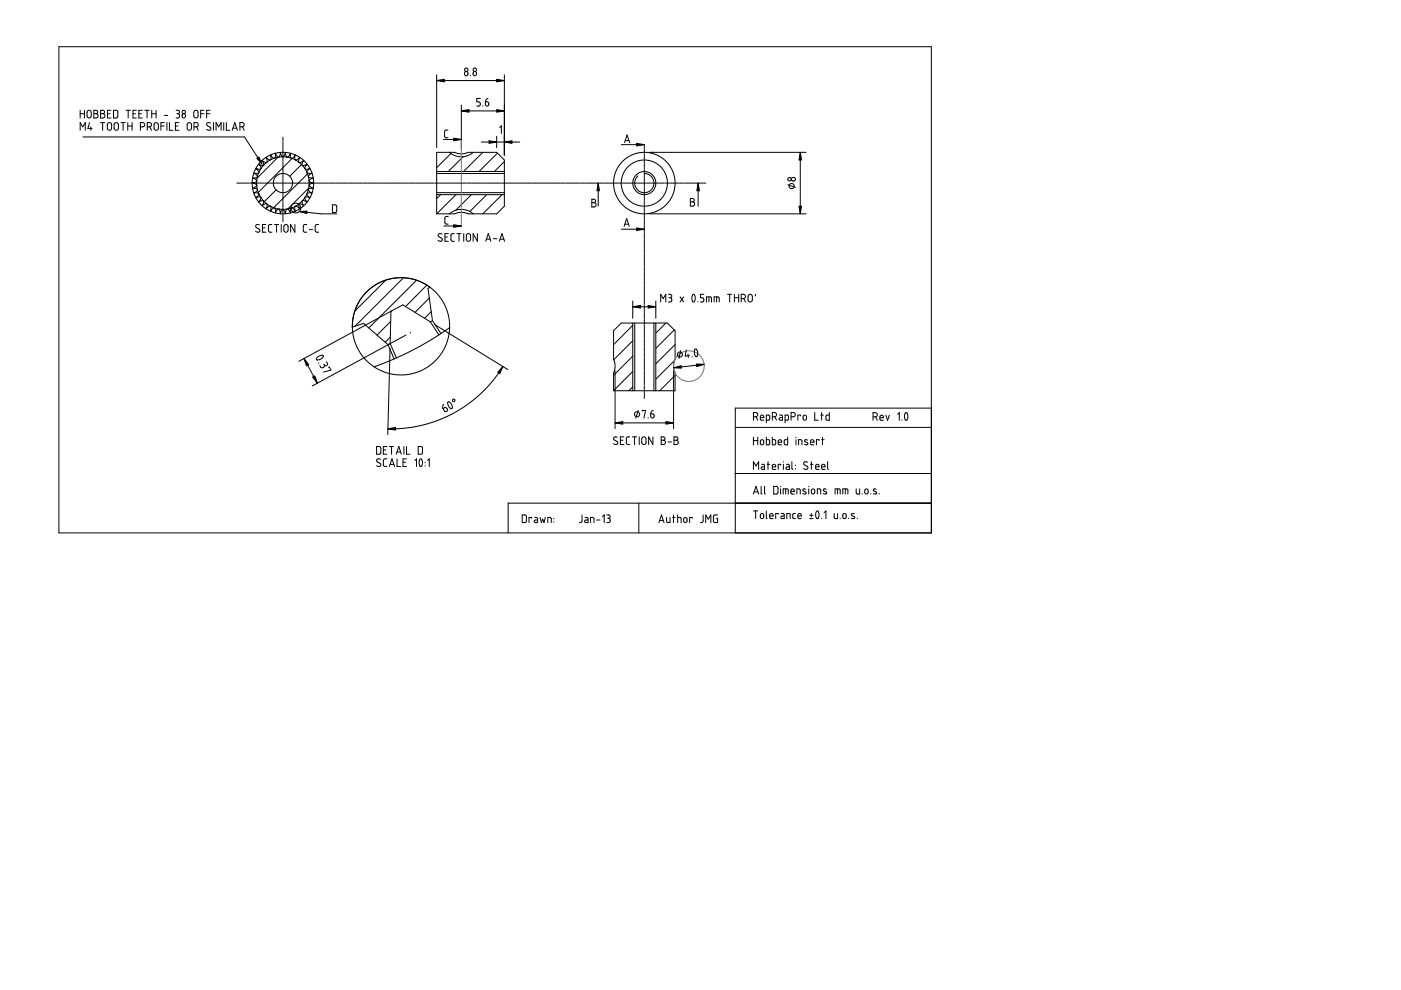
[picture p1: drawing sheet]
<svg xmlns="http://www.w3.org/2000/svg" width="297mm" height="210mm" viewBox="0 0 297 210" stroke-linecap="round" stroke-linejoin="round" font-family="sans-serif">
<g fill="none" stroke="#000" stroke-width=".21">
<path d="M12.5 9.9h185v103.1h-185zM92.6 17.1h14.3M92.6 15.9v15.4M99.8 16v.1M100.4 15.3a.37 .37 0 0 1 .4-.1 .37 .37 0 0 1 .2 .3v.4a.35 .35 0 0 1-.4 .2 .35 .35 0 0 1-.3-.4zM106.9 15.9v17M17 23.4v1.6M17 27.6v-1.6l.5 .9 .6-.9v1.6M17 24.1h.9M17.6 29h34.2l3.7 5.8M17.9 23.4v1.6M18.6 23.5l.5-.1 .2 .3v.9l-.2 .4h-.3l-.3-.3z"/>
<path d="M19 26l-.4 1.3h.9M19.3 26.9v.7M19.9 23.4h.6l.2 .2-.1 .4-.3 .1 .4 .1 .1 .3-.1 .3-.2 .2h-.6zM19.9 24.1h.4M21.3 26h.9M21.3 23.4h.5a.36 .36 0 0 1 .4 .3 .36 .36 0 0 1-.4 .4l.4 .2v.5l-.3 .2h-.6zM21.3 24.1h.5M21.8 26v1.6M22.8 24.1h.5M22.8 26.2l.5-.2 .3 .2 .1 1-.3 .4-.5-.1-.1-.2zM23.5 23.4h-.7v1.6h.7M24.1 23.4h.6l.3 .2v1.1l-.3 .3h-.6z"/>
<path d="M24.3 26.1l.4-.1 .4 .3v.9l-.3 .4h-.3l-.3-.3v-.9zM25.7 26h.9M26.1 26v1.6M26.7 23.4h.9M27.1 26v1.6M27.1 26.7h.9M27.2 23.4v1.6M28 26v1.6M28.2 24.1h.5M28.9 23.4h-.7v1.6h.7M29.4 24.1h.6M29.8 26.9l.8-.2 .1-.4-.2-.2-.7-.1v1.6"/>
<path d="M30.2 23.4h-.8v1.6h.8M30.7 23.4h.9M31.2 23.4v1.6M31.2 26.9l.7-.1 .2-.3v-.3l-.4-.2h-.5v1.6M31.7 26.9l.4 .7M32.2 24.1h.9M32.2 23.4v1.6M32.8 26.2l.4-.2 .4 .3v.9l-.3 .4h-.3l-.3-.3zM33.1 23.4v1.6M34.1 26.7h.7M34.8 24.5h.8M34.8 26h-.7v1.6"/>
<path d="M35.4 26v1.6M35.9 26v1.6h.8M37.2 26.7h.5M37.3 23.4l.7 .1a.35 .35 0 0 1 0 .4 .35 .35 0 0 1-.3 .2M37.5 24.1h.2M37.7 24.1l.3 .2 .1 .4-.3 .3h-.5M37.9 26h-.7v1.6h.7M38.7 24.2h.5v.7a.35 .35 0 0 1-.4 .1 .35 .35 0 0 1-.2-.3zM39.8 26.2l.4-.2 .4 .3v.9l-.3 .4h-.3l-.3-.3zM41.1 26.9l.9-.2v-.4l-.1-.2-.8-.1v1.6M41.2 23.5l.5-.1 .3 .3v.9l-.3 .4h-.3l-.3-.3v-.9zM41.7 26.9l.3 .7"/>
<path d="M42.5 24.1h.8M43.3 23.4h-.8v1.6M43.8 24.1h.7M44.5 23.4h-.7v1.6M44.6 26.1l-.5-.1-.2 .2-.1 .3 .8 .5 .1 .4-.3 .2-.6-.2M45.3 26v1.6M45.8 27.6v-1.6l.6 .9 .5-.9v1.6M47.4 26v1.6M48 26v1.6h.7M49.2 27.6l.6-1.6 .5 1.6M49.4 27.2h.8M50.2 38.8h.6"/>
<path d="M50.9 26.9l.8-.2 .1-.4-.2-.2-.7-.1v1.6M50.9 38.8h.2M51.2 38.8h.6M51.4 26.9l.4 .7M52 38.8h.1M52.2 38.8h.6M53 38.8h.1M53.2 38.8h.6M53.5 38.8h.3M53.6 37.8h.3M53.6 37.7l.3 .1M53.8 38.8l.6 .3v.3l-.5 .4"/>
<path d="M53.8 36.7l.3 .1M53.9 37.8l.5 .4v.3l-.6 .3M53.9 39.8v.1M53.9 39.8l-.3 .1M53.9 37.8h.1M53.9 39.9l.6 .1 .1 .3-.5 .5M53.9 39.9h-.3M54 38.8h.1M54.1 36.8l.5 .5-.1 .3-.6 .2M54.1 36.8h.1M54.2 38.8h.6M54.2 35.7l.3 .2"/>
<path d="M54.3 35.7l.2 .2M54.5 35.9l.4 .5-.1 .3-.7 .1M54.5 35.9h.1M54.8 34.8l.3 .2M54.9 38.8h.2M55.1 35l.3 .6-.2 .3h-.7M55.1 35h.1M55.2 38.8h.6M55.5 34l.3 .3M55.6 34l.2 .2M55.8 34.3l.2 .6-.2 .2-.7-.1M55.8 34.2v.1"/>
<path d="M56 38.8h.1M56.2 38.8h.6M56.4 33.4l.2 .3M56.4 33.3l.2 .3M56.6 33.7l.1 .6-.2 .2-.7-.3M56.6 33.6v.1M57 38.8h.1M57.2 38.8h.6M57.3 32.9l.2 .3M57.4 32.8l.1 .3M57.5 33.2l-.1 .6-.2 .2-.6-.4M57.5 33.1v.1"/>
<path d="M58 38.8h.1M58.2 38.8h.6M58.4 32.5v.3M58.4 32.5l.1 .3M58.4 32.8l-.1 .7-.3 .1-.5-.5M58.5 32.8h-.1M58.5 32.8l.4 .5M58.9 38.8h.2M58.9 33.3l-4.4 4.5M59.2 38.8h.6M59.4 32.3v.4M59.4 32.7l-.2 .6h-.3"/>
<path d="M59.5 32.3v.3M59.5 32.6l-.1 .1M59.5 32.6l.3 .6h.3l.4-.6M60 38.8h.1M60 29.1v.1M60 29.3v.7M60 30.1v.1M60 30.3v.7M60 31.1v.1M60 31.3v.7M60 32.1v.1M60 32.3v.7"/>
<path d="M60 33.1v.1M60 33.3v.7M60 34.1v.1M60 34.3v.7M60 35.1v.1M60 35.3v.7M60 36.1v.1M60 36.3v.7M60 37.1v.1M60 37.3v.7M60 38.1v.1M60 38.3v.7"/>
<path d="M60 39.1v.1M60 39.3v.7M60.2 38.8h.6M60.5 32.6v.1M60.5 32.3v.3M60.5 32.7l.2 .6h.3l.5-.5M60.5 32.3v.4M61 38.8h.1M61.2 38.8h.6M61.5 32.8h.1M61.5 32.8l.2 .7 .2 .1M61.6 32.5l-.1 .3"/>
<path d="M61.9 33.6l-7.1 7.2M62 38.8h.1M62.2 38.8h.6M62.4 33.1l-.5 .5M62.4 33.1l.1 .1M62.5 33.2v.6l.3 .2 .6-.4M62.6 32.8l-.2 .3M62.6 32.9l-.1 .3M62.9 38.8h.2M63.2 38.8h.6M63.4 33.6v.1M63.4 33.7l-.1 .6 .2 .2 .7-.3"/>
<path d="M63.5 33.3l-.1 .3M63.6 33.4l-.2 .3M63.9 34.9l-2.5 2.5M64 38.8h.1M64.2 34.2v.1M64.2 34.3l-.2 .6 .2 .2 .7-.1M64.2 38.8h.6M64.4 34l-.2 .2M64.4 34l-.2 .3M64.9 35h.1M64.9 35l-.3 .6 .1 .3h.7M65 38.8h.1"/>
<path d="M65.1 34.8l-.2 .2M65.2 34.8l-.3 .2M65.2 38.8h.6M65.2 36.9l-7.2 7.1M65.4 35.9h.1M65.4 35.9l-.4 .5 .2 .3 .6 .1M65.5 39.9l-4.5 4.4M65.7 35.7l-.3 .2M65.8 36.8h.1M65.8 36.8l-.4 .5v.3l.7 .2M66 38.8h.1M66.1 37.8h.1"/>
<path d="M66.1 39.8v.1M66.1 37.8l-.6 .4 .1 .3 .6 .3M66.1 39.9l-.7 .1v.3l.4 .5M66.1 39.8l.3 .1M66.1 39.9h.3M66.1 36.7l-.3 .1M66.2 38.8h.1M66.2 38.8l-.6 .3-.1 .3 .6 .4M66.2 36.7l-.4 .1M66.2 38.8h.6M66.2 38.8h.3M66.4 37.7l-.3 .1"/>
<path d="M66.4 37.8h-.3M67 38.8h.1M67.2 38.8h.6M68 38.8h.1M68.2 38.8h.6M69 38.8h.1M69.2 38.8h.6M70 38.8h.1M70.2 38.8h.6M71 38.8h.1M71.2 38.8h.6M71.9 38.8h.2"/>
<path d="M72.2 38.8h.6M73 38.8h.1M73.2 38.8h.6M74 38.8h.1M74.2 38.8h.6M75 38.8h.1M75.2 38.8h.6M75.9 38.8h.2M76.2 38.8h.6M77 38.8h.1M77.2 38.8h.6M78 38.8h.1"/>
<path d="M78.2 38.8h.6M79 38.8h.1M79.2 38.8h.6M79.9 38.8h.2M80.2 38.8h.6M81 38.8h.1M81.2 38.8h.6M82 38.8h.1M82.2 38.8h.6M83 38.8h.1M83.2 38.8h.6M83.9 38.8h.2"/>
<path d="M84.2 38.8h.6M85 38.8h.1M85.2 38.8h.6M86 38.8h.1M86.2 38.8h.6M87 38.8h.1M87.2 38.8h.6M87.9 38.8h.2M88.2 38.8h.6M88.9 38.8h.2M89.2 38.8h.6M90 38.8h.1"/>
<path d="M90.2 38.8h.6M91 38.8h.1M91.2 38.8h.6M91.9 38.8h.2M92.2 38.8h.6M92.6 32.3h3.8l1.1 .3h.9l.8-.3h6.1l1.6 1.6v9.8l-1.6 1.6h-6.1l-1.1-.3-.9 .1-.8 .2h-3.8zM92.6 36.8h14.3M92.6 36.4h14.3M92.9 38.8h.2M93.2 38.8h.6M94 38.8h.1M94 29.6h3.8"/>
<path d="M94.2 38.8h.6M95 38.8h.1M95 27.6h-.5l-.2 .3v1.1l.2 .2h.5M95.2 38.8h.6M95.3 32.3l1 .6 1.1 .3 1.5-.1 1.4-.8M95.6 32.6l-3 3M95.9 38.8h.2M96.2 38.8h.6M96.9 38.8h.2M97.2 38.8h.6M97.8 23.5h9.1M97.8 22.3v9.3"/>
<path d="M98 38.8h.1M98.2 33.2l-3.2 3.2M98.2 38.8h.6M99 38.8h.1M99.2 38.8h.6M99.9 38.8h.2M100.2 38.8h.6M100.9 38.8h.2M101.2 38.8h.6M101.8 20.9h-.7v.7h.5l.2 .3-.1 .5-.6 .1M102 38.8h.1M102 30.1h8.2"/>
<path d="M102.2 38.8h.6M102.4 32.3l-4.1 4.1M102.4 22.4v.1M102.9 21.6l.6 .1 .1 .5a.36 .36 0 0 1-.3 .3 .36 .36 0 0 1-.4-.4zM103 38.8h.1M103.2 38.8h.6M103.5 20.9l-.4 .2-.2 .5M103.9 38.8h.2M104.2 38.8h.6M104.9 38.8h.2M105.2 38.8h.6M105.3 28.9v2.4"/>
<path d="M105.5 32.5l-3.9 3.9M105.9 27l.4-.3v1.6M105.9 38.8h.2M106.2 38.8h.6M106.9 34.2l-2.1 2.2M107 38.8h.1M107.2 38.8h.6M107.9 38.8h.2M108.2 38.8h.6M108.9 38.8h.2M109.2 38.8h.6M109.9 38.8h.2"/>
<path d="M110.2 38.8h.6M111 38.8h.1M111.2 38.8h.6M112 38.8h.1M112.2 38.8h.6M112.9 38.8h.2M113.2 38.8h.6M113.9 38.8h.2M114.2 38.8h.6M115 38.8h.1M115.2 38.8h.6M116 38.8h.1"/>
<path d="M116.2 38.8h.6M116.9 38.8h.2M117.2 38.8h.6M117.9 38.8h.2M118.2 38.8h.6M119 38.8h.1M119.2 38.8h.6M120 38.8h.1M120.2 38.8h.6M120.9 38.8h.2M121.2 38.8h.6M121.9 38.8h.2"/>
<path d="M122.2 38.8h.6M123 38.8h.1M123.2 38.8h.6M124 38.8h.1M124.2 38.8h.6M124.9 38.8h.2M125.2 38.8h.6M125.9 38.8h.2M126.2 38.8h.6v4.9M126.9 38.8h.2M127.2 38.8h.6M128 38.8h.1"/>
<path d="M128.2 38.8h.6M128.9 38.8h.2M129.2 38.8h.6M129.9 38.8h.2M130.2 38.8h.6M130.9 38.8h.2M131.2 38.8h.6M131.7 30.7h4.9M132 38.8h.1M132.2 38.8h.6M132.4 30.2l.5-1.6 .6 1.6M132.6 29.8h.7"/>
<path d="M132.9 38.8h.2M133.2 38.8h.6M133.9 38.8h.2M134.2 38.8h.6M134.9 38.8h.2M135.2 38.8h.6M136 38.8h.1M136.2 38.8h.6M136.6 36.8l1.2 .3 .5 .6 .3 .7v.8l-.2 .5-.5 .7-.4 .3-.7 .2-.7-.1-1.1-.7-.3-.6-.1-.9 .2-.8 .4-.5M136.6 30.7h.1M136.6 30.8v.7M136.6 31.6v.1"/>
<path d="M136.6 31.8v.7M136.6 32.6v.1M136.6 32.8v.7M136.6 33.6v.1M136.6 33.8v.7M136.6 34.6v.1M136.6 34.8v.7M136.6 35.6v.1M136.6 35.8v.7M136.6 36.6v.1M136.6 36.8v.7M136.6 37.6v.1"/>
<path d="M136.6 37.8v.7M136.6 38.6v.1M136.6 38.8v.7M136.6 39.6v.1M136.6 39.8v.7M136.9 38.8h.2M137.2 38.8h.6M137.6 32.3h33.3M137.9 38.8h.2M138.2 38.8h.6M138.2 32.3h.1M138.9 38.8h.2"/>
<path d="M139.2 38.8h.6M140 38.8h.1M140.2 38.8h.6M140.9 38.8h.2M141.2 38.8h.6M141.9 38.8h.2M142.2 38.8h.6M142.9 38.8h.2M143.2 38.8h.6M143.9 38.8h.2M144.2 38.8h.6M144.9 38.8h.2"/>
<path d="M145.2 38.8h.6M145.9 38.8h.2M146.2 38.8h.6M146.9 38.8h.2M147.2 38.8h.6M147.9 38.8l.1 4.9M148.2 38.8h.6M148.9 38.8h.2M149.2 38.8h.4M167 39.2l1.7 .5M169.7 32.3v13M54.1 40.8v.1"/>
<path d="M54.1 40.8l-.3 .1M54.1 40.9h.7l.1 .3-.4 .5M54.1 40.9l-.3 .1M54.5 41.7v.1M54.5 41.7l-.2 .3 .2-.2M54.5 41.8l.7-.1 .2 .3-.3 .6M55 47.7l-.5-.1-.3 .3 .1 .3 .8 .5-.1 .4-.4 .1-.4-.2M55.1 42.6v.1M55.1 42.6l-.3 .2M55.1 42.7l.7-.2 .2 .2-.2 .6M55.1 42.7l-.3 .1M55.6 48.3h.6"/>
<path d="M55.8 43.3v.1M55.8 43.3l-.3 .3M55.8 43.4l.7-.3 .2 .2-.1 .7M55.8 43.4l-.2 .2M56.4 47.6h-.8v1.6h.8M56.6 44h.1M56.6 44l-.2 .3M56.6 44l.6-.3 .2 .1 .1 .7M57.5 44.5l-.1 .3M57.6 47.6h-.5l-.2 .3v1.1l.3 .2h.4M58 44l.3 .1 .1 .7M58 44l-.5 .5"/>
<path d="M58.2 47.6h.9M58.4 44.8h.1M58.4 44.8v.3M58.5 44.8l.4-.5h.3l.2 .7M58.5 44.8l-.1 .3M58.5 40.3l-2.5 2.5M58.6 47.6v1.6M59.4 45h.1M59.4 45v.3M59.5 45l.3-.6h.3l.4 .6M59.5 45v.3M59.6 47.6v1.6"/>
<path d="M60 40.1v.1M60 40.3v.7M60 41.1v.1M60 41.3v.7M60 42.1v.1M60 42.3v.7M60 43.1v.1M60 43.3v.7M60 44.1v.1M60 44.3v.7M60 45.1v.1M60 45.3v.7"/>
<path d="M60 46.1v.1M60 46.3v.7M60.3 47.8l.4-.2 .4 .3v.9l-.3 .4h-.3l-.3-.3zM60.5 45v.3M60.5 45h.1M61.5 44.8l-.5-.5h-.3l-.2 .7M61.5 44.8l.1 .3M61.5 44.8h.1M62.4 44.5l-.5-.5-.2 .1-.2 .7M62.4 44.5l.2 .3M62.5 44.5h-.1M62.5 44.5l.1 .3"/>
<path d="M62.5 47.6v1.6l-.9-1.6v1.6M63.4 44l-.6-.3-.3 .1v.7M63.4 44l.1 .3M63.4 44h.1M63.4 44l.2 .3M63.5 44.9l4.6 .4h3.3M64.2 43.4l-.7-.3-.2 .2 .1 .7M64.2 43.4l.2 .2M64.2 43.3v.1M64.2 43.3l.2 .3M64.9 42.7l-.7-.2-.2 .2 .2 .6M64.9 42.7l.2 .1"/>
<path d="M64.9 42.6v.1M64.9 42.6l.3 .2M65 47.6h-.5l-.2 .3v1.1l.3 .2h.4M65.4 41.8l-.7-.1-.1 .3 .3 .6M65.4 41.7v.1M65.4 41.7l.3 .2-.3-.1M65.6 48.7h.7M65.8 40.9h-.6l-.2 .3 .4 .5M65.8 40.9l.3 .1M65.8 40.8v.1M65.8 40.8l.4 .1M67.6 47.6h-.5l-.3 .4 .1 1 .2 .2h.5"/>
<path d="M70.5 43.4h.6l.3 .3v1.1l-.2 .2-.7 .1zM81.8 59.4l-6.6 6.6M85.6 58.9l-10.3 10.3M88.3 59.4l-10.1 10.1M92.6 40.9h14.3M92.6 41.3h14.3M93.4 41.3l-.8 .8M93.7 49.6h-.7a.34 .34 0 0 0 .1 .6l.6 .4 .1 .3-.3 .3-.6-.2M94.1 47.9h3.7M94.3 50.2h.6M95 45.9h-.4l-.3 .3 .1 1.2 .6 .1M95.1 49.5h-.8v1.7h.8"/>
<path d="M95.3 45.3l1-.6 1.1-.3 1.7 .2 1.2 .7M96.3 49.5l-.5 .1-.2 .2v1.1l.3 .3h.4M96.7 41.3l-4.1 4M96.9 49.5h.9M97.3 49.5v1.7M98.3 49.5v1.7M99 49.7l.4-.2 .3 .3 .1 1-.3 .3h-.4l-.2-.3zM99.9 41.3l-3.3 3.3M101.2 49.5v1.7l-.9-1.7v1.7M103 51.2l.5-1.7 .6 1.7M103.1 50.7h.8M103.2 41.3l-3.6 3.6"/>
<path d="M104.6 50.6h.7M105.9 51.2l.5-1.7 .6 1.7M106 50.7h.8M106.4 41.3l-4 4M125.5 42.2h.5l.3 .3-.1 .3-.3 .2 .5 .3-.3 .5-.6 .1zM125.5 43h.4M131.7 48.6h4.9v.1M132.3 48l.6-1.6 .5 1.6M132.5 47.5h.8M136.6 40.6v.1M136.6 40.8v.7M136.6 41.6v.1"/>
<path d="M136.6 41.8v.7M136.6 42.6v.1M136.6 42.8v.7M136.6 43.6v.1M136.6 43.8v.7M136.6 44.6v.1M136.6 44.8v.7M136.6 45.6v.1M136.6 45.8v.7M136.6 46.6v.1M136.6 46.8v.7M136.6 47.6v.1"/>
<path d="M136.6 47.8v.7M136.6 48.8v.7M136.6 49.6v.1M136.6 49.8v.7M136.6 50.6v.1M136.6 50.8v.7M136.6 51.6v.1M136.6 51.8v.7M136.6 52.6v.1M136.6 52.8v.7M136.6 53.6v.1M136.6 53.8v.7"/>
<path d="M136.6 54.6v.1M136.6 54.8v.7M136.6 55.6v.1M136.6 55.8v.7M136.6 56.6v.1M136.6 56.8v.7M136.6 57.6v.1M136.6 57.8v.7M136.6 58.6v.1M136.6 58.8v.7M136.6 59.6v.1M136.6 59.8v.7"/>
<path d="M137.6 45.3h33.3M146.4 42.1h.6a.35 .35 0 0 1 .2 .4 .35 .35 0 0 1-.4 .3l.4 .2v.5l-.2 .2h-.6zM146.4 42.8h.4M64.5 76l2.8 5.2M67.4 75.7l.7-.3a.33 .33 0 0 1 .5 .1 .33 .33 0 0 1-.4 .5l-.6 .3a.34 .34 0 0 1-.5-.2 .34 .34 0 0 1 .3-.4zM67.6 77h-.1M68.7 77.2v.2M68.7 77.4v.4l-.4 .2-.3-.1-.2-.4M69.2 76.7l.2 .5v.2l-.4 .2-.3-.2M69.7 77.9l.1-.1 .4 .7-1.6 .4M82.3 73.1l1.3 3M82.7 73.9l-.5 18.2"/>
<path d="M82.7 72.9l-.4 .2M82.7 72.9l1.4 3M82.8 71.5l-1.1 1.1M82.8 68.1l-2.9 3M83.2 65.8l-19.8 10.8M86.1 71l-19.9 10.8M87 70.5h.1M87 70.5v.1M90.5 60.5l-4.5 4.5M91 63.2l-3 3M91.2 68.2l-5.8-3.6-2.5 1.4-.2 6.9M91.2 68.2l1.8 2.8"/>
<path d="M91.4 66.1l-1.4 1.4M91.7 68l-1-6.8 .4-.3-.2-.2-2.6-1.3-2.6-.5-2.9 .2-2.7 1-2 1.5-1.9 2.2-1.1 2.6-.3 1.4-.1 1.6 2.4-.8 5.2 4.5M91.7 68l-.5 .2M91.7 68l1.8 2.7M92.1 68.8l15.6 9.6M95.3 69.5l-3.8 2.5-3.8 2.1-3.9 1.9-4.5 1.8M106.6 77.7l-1.8 2.7-2.6 2.8-2.8 2.4-3.1 1.9-3.6 1.7-3.3 1-3.5 .6-3.6 .1M130.1 70.1l1.6-1.6h9.8l1.6 1.6v6.1l-.3 1.1 .1 .9 .2 .8v3.8h-13v-3.8l.3-1v-1l-.3-.8zM130.4 78.6v12.3M134.2 78.8l-4.1 4M134.2 75.5l-4.1 4.1M134.2 72.2l-4.1 4.1"/>
<path d="M134.2 69l-4.1 4.1M134.2 63.8v3.7M134.2 68.5v14.3M134.2 65h4.8M134.6 68.5v14.3M136.6 60.6v.1M136.6 60.8v.7M136.6 61.6v.1M136.6 61.8v.7M136.6 62.6v.1M136.6 62.8v.7M136.6 63.6v.1"/>
<path d="M136.6 63.8v.7M136.6 64.6v.1M136.6 64.8v.7M136.6 65.6v.1M136.6 65.8v.7M136.6 66.6v.1M136.6 66.8v.7M136.6 67.6v.1M136.6 67.8v.7M136.6 68.6v.1M136.6 68.8v.7M136.6 69.6v.1"/>
<path d="M136.6 69.8v.7M136.6 70.6v.1M136.6 70.8v.7M136.6 71.6v.1M136.6 71.8v.7M136.6 72.6v.1M136.6 72.8v.7M136.6 73.6v.1M136.6 73.8v.7M136.6 74.6v.1M136.6 74.8v.7M136.6 75.6v.1"/>
<path d="M136.6 75.8v.7M136.6 76.6v.1M136.6 76.8v.7M136.6 77.6v.1M136.6 77.8v.7M136.6 78.6v.1M136.6 78.8v.7M136.6 79.6v.1M136.6 79.8v.7M138.6 68.5v14.3M139 63.8v3.7M139 68.5v14.3"/>
<path d="M140.1 64v-1.6l.5 .9 .6-.9v1.6M141.2 68.5l-2.2 2.1M141.7 62.4h.5a.35 .35 0 0 1 .2 .4 .35 .35 0 0 1-.3 .3M141.9 63.1h.2M142.1 63.1l.3 .2v.5l-.2 .2h-.5M142.8 78.6v12.3M143 70l-4 3.9M143 76.4l-4 4M143.1 79.6l-3.2 3.2M143.1 73.1l-4.1 4M144.2 62.9l.7 1.1M144.3 74.3l-.3 1.7"/>
<path d="M144.9 62.9l-.7 1.1M145.5 74.2l-.2 1.3 .9-.1M145.9 75.1v.7M146.7 75.6v.1M146.9 62.5a.53 .53 0 0 1 .5 .7l-.1 .5a.32 .32 0 0 1-.3 .3 .32 .32 0 0 1-.3-.4v-.5zM147.3 74.1a.49 .49 0 0 1 .6 .6v.5a.34 .34 0 0 1-.3 .4 .34 .34 0 0 1-.3-.4zM148 63.9v.1M149.2 62.4h-.7v.7h.5l.2 .3-.1 .6h-.6M149.3 77.3l-6.5 .7M149.8 64v-1.1l.9 .1 .2 1M150.3 62.9v1.1M151.4 64v-1.1l1 .1 .1 1"/>
<path d="M151.9 62.9v1.1M154.2 62.4h1M154.7 62.4v1.6M155.7 63.1h.9M155.7 62.4v1.6M156.6 62.4v1.6M157.1 63.3l.8-.1 .2-.3-.2-.4-.8-.1v1.6M157.7 63.3l.4 .7M158.7 62.5l.4-.1 .4 .3v1l-.3 .3h-.4l-.2-.3zM160.2 62.4l-.1 .4M79.8 94.7h.7l.2 .2 .1 1.1-.3 .3h-.7zM80.7 97.4l-.6-.1a.35 .35 0 0 0-.3 .3 .35 .35 0 0 0 .2 .4l.5 .2a.42 .42 0 0 1 .1 .7 .42 .42 0 0 1-.7-.1l-.1-.1"/>
<path d="M81.3 95.4h.5M82 97.3h-.5l-.2 .3v1.1l.3 .2h.4M82 94.7h-.7v1.6h.7M82.5 94.7h1M82.5 98.9l.6-1.6 .6 1.6M82.7 98.5h.8M83 94.7v1.6M84 96.3l.6-1.6 .5 1.6M84.2 95.8h.7M84.2 97.3v1.6h.7M85.4 98h.6M85.6 94.7v1.6"/>
<path d="M86.2 94.7v1.6h.7M86.2 97.3h-.8v1.6h.8M87.9 97.6l.4-.3v1.6M88.7 94.7h.7l.2 .3v1l-.3 .3h-.6zM89 97.4a.53 .53 0 0 1 .6 .7l-.1 .5a.32 .32 0 0 1-.4 .3 .32 .32 0 0 1-.2-.5v-.5zM90.1 98v.1M90.1 98.7v.1M90.7 97.6l.3-.3v1.6M93.9 86.6l.6-.2 .3 .4a.36 .36 0 0 1-.1 .4 .36 .36 0 0 1-.5-.1zM94.1 85.7l-.2 .4v.5M95 85.3h.4l.5 .9a.33 .33 0 0 1-.2 .5 .33 .33 0 0 1-.4-.4l-.3-.5zM130.4 89.7h12.4"/>
<path d="M130.9 92.7l-.5-.1-.3 .3 .1 .3 .7 .4a.44 .44 0 0 1-.2 .7 .44 .44 0 0 1-.6-.2M131.5 93.3h.6M132.3 92.6h-.8v1.7h.8M133.5 92.6h-.5l-.2 .3v1.2l.2 .1 .5 .1M134.1 92.6h.9M134.2 82l-.9 .8M134.5 92.6v1.7M135.3 87l-.5 1.6M135.5 92.6v1.7M136.2 87.2v-.2h.7l-.4 1.6M136.2 92.7l.5-.1 .2 .3 .1 1-.3 .3h-.3l-.3-.2v-1zM136.6 80.6v.1"/>
<path d="M136.6 80.8v.7M136.6 81.6v.1M136.6 81.8v.7M136.6 82.6v.1M136.6 82.8v.7M136.6 83.6v.1M136.6 83.8v.7M137.4 88.5v.1M138 87.7l.6 .1v.7a.35 .35 0 0 1-.4 .1 .35 .35 0 0 1-.2-.3zM138.4 92.6v1.7l-.9-1.7v1.7M138.5 87l-.3 .2-.2 .5M140.2 92.6h.5l.3 .3-.1 .3-.3 .1 .3 .1 .2 .3-.3 .5-.6 .1z"/>
<path d="M140.2 93.3h.4M141.6 93.7h.8M142.9 92.6l.6 .1a.35 .35 0 0 1 .2 .4 .35 .35 0 0 1-.3 .2l.4 .3-.1 .4-.3 .3h-.5zM142.9 93.3h.5M155.9 90.6h41.6M159.7 88.4l.8-.1 .2-.5-.2-.3h-.8v1.6M159.7 92.7v1.6M159.7 99.5v-1.6l.6 .9 .5-.9v1.6M159.7 93.4h1M160.3 88.3l.4 .8M160.7 92.7v1.6M161.2 88.5h.7l-.1-.4h-.5l-.1 .8 .2 .2h.5"/>
<path d="M161.3 93.3l.2-.1 .3 .1 .1 .8a.36 .36 0 0 1-.4 .2 .36 .36 0 0 1-.3-.4zM161.5 98.4h.4l.2 .2v.9h-.5a.28 .28 0 0 1-.2-.2 .28 .28 0 0 1 .2-.3h.5M162.5 89.1l.6-.1 .1-.8-.2-.2h-.5v1.6M162.5 92.7v1.6h.5l.2-.2v-.7l-.7-.2M162.6 98.4h.6M162.8 97.9v1.6M163.7 88.4l.8-.2 .1-.4-.1-.3h-.8v1.6M163.7 92.7v1.6h.6l.2-.2-.1-.7-.7-.2M163.7 99h.8l-.2-.5-.3-.1-.2 .2-.1 .7 .3 .2h.5M164.3 88.3l.3 .8M165 93.8h.7v-.5l-.3-.1-.3 .1-.1 .7 .2 .3h.5M165.3 88h.4l.2 .2v.9h-.4a.28 .28 0 0 1-.3-.3 .28 .28 0 0 1 .3-.3h.4"/>
<path d="M165.5 98.6v-.2h-.5v1.1M166.1 97.9v.1M166.1 98.4v1.1M166.5 89.1l.6-.1v-.9l-.6-.1v1.6M166.7 98.4h.5l.2 .3v.8h-.5a.28 .28 0 0 1-.3-.2 .28 .28 0 0 1 .3-.3h.5M167 92.7v1.6h-.6l-.1-.3v-.6l.7-.2M167.7 88.4l.7-.1 .2-.2v-.4l-.3-.2h-.6v1.6M167.9 97.9v1.4l.2 .2M168.6 98.6v.1M168.6 99.3v.1M168.8 92.7v.1M168.8 93.2v1.1"/>
<path d="M169.3 94.3v-1.1l.7 .1v1M169.7 88.2v-.2h-.5v1.1M170.3 88.2l.4-.2 .3 .2v.7l-.3 .2a.33 .33 0 0 1-.4-.4zM171.2 93.3h-.2a.26 .26 0 0 0-.3 0 .26 .26 0 0 0 0 .4l.5 .2a.31 .31 0 0 1-.1 .4 .31 .31 0 0 1-.4 0l-.1-.1M171.2 98l-.6-.1a.35 .35 0 0 0-.2 .3 .35 .35 0 0 0 .2 .4l.5 .2a.42 .42 0 0 1 0 .7 .42 .42 0 0 1-.6-.1l-.1-.1M171.8 93.8h.8l-.2-.5a.36 .36 0 0 0-.6 .3l.1 .6 .7 .1M171.8 98.4h.6M172 97.9v1.6M172.7 87.5v1.6h.8M172.9 99h.8l-.2-.5h-.5l-.1 .8 .2 .2h.6M173.7 93.4v-.2h-.6v1.1M174 88h.6"/>
<path d="M174.2 99h.7l-.1-.5h-.5l-.1 .8 .1 .2h.6M174.2 87.5v1.6M174.2 93.2h.5M174.4 92.7v1.6M175.5 97.9v1.5l.1 .1M175.8 87.5v1.6l-.6-.1v-.9l.6-.1M185.1 88.4l.8-.1 .1-.3-.1-.3-.2-.2h-.6v1.6M185.7 88.4l.3 .7M186.6 88.6h.7l-.1-.4a.35 .35 0 0 0-.4-.2 .35 .35 0 0 0-.2 .4v.6l.7 .1M187.8 88l.4 1.1 .4-1.1M190.3 87.9l.4-.4v1.6M191.2 89v.1"/>
<path d="M192 87.5a.62 .62 0 0 1 .5 .9l-.1 .4a.34 .34 0 0 1-.4 .3 .34 .34 0 0 1-.2-.5zM197.5 86.5h-41.6v26.5M110.7 109.2h.7l.2 .2v1.1l-.2 .3h-.7zM112.7 109.9v-.2h-.5v1.1M113.3 109.7h.4l.3 .2v.9h-.5a.28 .28 0 0 1-.3-.3 .28 .28 0 0 1 .3-.2h.5M114.5 109.7l.3 1.1 .3-.7 .2 .7 .3-1.1M116.1 110.8v-1.1l.7 .1 .1 1M117.4 109.9v.1M117.4 110.6v.1M123.4 109.2v1.4l-.5 .2M124 109.7h.4l.3 .3v.8h-.5a.28 .28 0 0 1-.3-.3 .28 .28 0 0 1 .3-.2h.5M125.2 110.8v-1.1l.7 .1v1"/>
<path d="M126.5 110.3h.7M127.7 109.5l.4-.3v1.6M128.7 109.2h.5l.1 .2v.3l-.3 .2M128.8 109.9h.2M129 109.9l.3 .2 .1 .4-.3 .3h-.4M135.4 106.7v6.3M139.7 110.8l.6-1.6 .5 1.6M139.8 110.3h.8M141.3 109.7l.1 1 .2 .1h.4v-1.1M142.6 109.7h.6M142.8 109.2v1.6M143.7 109.7l.6 .1 .1 1"/>
<path d="M143.7 109.2v1.6M145 109.8l.3-.1 .3 .2 .1 .6-.3 .3-.4-.2zM146.8 109.9v-.2h-.6v1.1M149.1 109.2v1.4l-.3 .2h-.3M149.6 110.8v-1.6l.6 .9 .5-.9v1.6M152.1 109.2h-.6l-.2 .2v1.1l.1 .2 .7 .1v-.9h-.2M155.9 100.4h41.6M159.7 104.8l.6-1.7 .5 1.7M159.7 108.3h1M159.9 104.3h.8M160.2 108.3v1.7M161.3 109l.4-.1 .2 .2-.1 .8a.35 .35 0 0 1-.4 0 .35 .35 0 0 1-.2-.3z"/>
<path d="M161.4 103.1v1.5l.2 .2M162.1 103.1v1.5l.2 .2M162.5 108.3v1.5l.1 .2M163.2 109.4h.7l-.1-.4h-.5l-.1 .8 .1 .1 .6 .1M164 103.1h.7l.3 .3v1.1l-.2 .2-.8 .1zM165 109.1v-.2h-.5v1.1M165.5 103.1v.1M165.5 103.7v1.1M165.6 108.9h.5l.2 .2v.9h-.5a.28 .28 0 0 1-.3-.3 .28 .28 0 0 1 .3-.3h.5M166.1 104.8v-1.1h.8l.2 .1v1M166.6 103.7v1.1M166.8 110v-1.1l.7 .1v1"/>
<path d="M167.7 104.2h.7v-.3a.35 .35 0 0 0-.4-.2 .35 .35 0 0 0-.3 .3v.7l.7 .1M168.6 108.9h-.3l-.2 .2v.8l.5 .1M169 104.8v-1.1l.6 .1 .1 1M169.2 109.4h.7l-.1-.5h-.4l-.2 .1v.7l.1 .2 .6 .1M170.8 103.7h-.1a.26 .26 0 0 0-.4 0 .26 .26 0 0 0 0 .4l.5 .2a.31 .31 0 0 1 0 .5 .31 .31 0 0 1-.5-.1l-.1-.1M171.5 103.1v.1M171.5 103.7v1.1M171.7 110h.7M171.7 109.2h.7M172 108.9v.7M172.1 103.8a.37 .37 0 0 1 .4-.1 .37 .37 0 0 1 .2 .3v.6a.36 .36 0 0 1-.4 .1 .36 .36 0 0 1-.3-.3zM173.1 108.4a.53 .53 0 0 1 .6 .8l-.1 .4a.33 .33 0 0 1-.4 .4 .33 .33 0 0 1-.2-.5l-.1-.6z"/>
<path d="M173.3 104.8v-1.1l.7 .1v1M174.2 109.9v.1M174.7 108.7l.4-.4v1.7M175.2 103.7h-.2a.26 .26 0 0 0-.4 0 .26 .26 0 0 0 .1 .4l.5 .2a.3 .3 0 0 1-.1 .5 .3 .3 0 0 1-.4-.1l-.1-.1M176.9 108.9v.8l.2 .3h.5v-1.1M177.1 104.8v-1.1l1 .1v1M177.6 103.7v1.1M178.1 109.9v.1M178.7 104.8v-1.1l1 .1 .1 1M178.7 109l.5-.1 .2 .2v.6l-.2 .2a.33 .33 0 0 1-.5-.3zM179.2 103.7v1.1M179.9 109.9v.1"/>
<path d="M181.1 109l-.2-.1a.26 .26 0 0 0-.3 0 .26 .26 0 0 0 0 .4l.5 .2a.31 .31 0 0 1-.1 .5 .31 .31 0 0 1-.4-.1h-.1M181.5 103.7v.9l.3 .2h.5v-1.1M181.8 109.9v.1M182.8 104.6v.2M183.4 103.8h.1a.37 .37 0 0 1 .3-.1 .37 .37 0 0 1 .3 .3l-.1 .6a.36 .36 0 0 1-.4 .1 .36 .36 0 0 1-.3-.3zM184.6 104.6v.2M185.8 103.7h-.2a.26 .26 0 0 0-.4 0 .26 .26 0 0 0 .1 .4l.5 .2a.31 .31 0 0 1-.1 .5 .31 .31 0 0 1-.4-.1l-.1-.1M186.4 104.6v.2M197.5 106.7h-89.8v6.3"/>
<circle cx="98.8" cy="15.6" r=".42"/>
<circle cx="98.9" cy="14.8" r=".36"/>
<circle cx="100.7" cy="14.8" r=".36"/>
<circle cx="39" cy="23.7" r=".37"/>
<circle cx="60" cy="38.8" r="6.5"/>
<circle cx="60" cy="38.8" r="2.04"/>
<circle cx="60" cy="38.8" r="5.6"/>
<circle cx="136.6" cy="38.8" r="2.44"/>
<circle cx="136.6" cy="38.8" r="6.5"/>
<circle cx="136.6" cy="38.8" r="4.9"/>
<circle cx="167.4" cy="38" r=".36"/>
<circle cx="167.8" cy="39.5" r=".55"/>
<circle cx="168.2" cy="38" r=".43"/>
<circle cx="62.7" cy="44.1" r="1.03"/>
<circle cx="85" cy="69.2" r="10.3"/>
<circle cx="144.1" cy="75.2" r=".55"/>
<circle cx="96.2" cy="84.9" r=".27"/>
<circle cx="135.1" cy="87.8" r=".54"/>
</g>
<g fill="#000" stroke="#000" stroke-width=".21">
<path d="M92.6 17.1l1.6-.3v.6zM105.3 16.8l1.6 .3-1.6 .3zM54.4 33.6l.5-.3 .6 1.5zM97.8 23.5l1.6-.3v.6zM96.2 29.3l1.6 .3-1.6 .2zM103.7 29.8l1.6 .3-1.6 .3zM106.9 30.1l1.7-.3v.6zM105.3 23.2l1.6 .3-1.6 .3zM126.8 38.8l.3 1.6h-.5zM135 30.4l1.6 .3-1.6 .2zM148 38.8l.3 1.6h-.6zM169.7 32.3l.2 1.6h-.5z"/>
<path d="M63.5 44.9l1.6-.2-.1 .6zM96.2 47.6l1.6 .3-1.6 .3zM135 48.3l1.6 .3-1.6 .3zM169.4 43.7h.5l-.2 1.6zM64.5 76l1 1.3-.5 .3zM106.6 77.7l-.6 1.5-.5-.3zM134.2 65l1.6-.2v.5zM137.4 64.8l1.6 .2-1.6 .3zM142.8 78l1.6-.5 .1 .6zM147.6 77.2l1.7 .1-1.6 .4zM66.3 79.9l.4-.2 .6 1.5zM82.3 90.9l1.6-.3v.6z"/>
<path d="M130.4 89.7l1.6-.3v.5zM141.2 89.4l1.6 .3-1.6 .2z"/>
</g>
<g fill="none" stroke="#7f7f7f" stroke-width=".21">
<path d="M97.8 29.7v.1M97.8 29.8v.2M97.8 30v.1M97.8 30.2v.3M97.8 30.6v.3M97.8 30.9v.3M97.8 31.3v.3M97.8 31.6v.3M97.8 32v.3M97.8 32.4v.3M97.8 32.7v.3M97.8 33.1v.3"/>
<path d="M97.8 33.4v.3M97.8 33.8v.3M97.8 34.2v.3M97.8 34.5v.3M97.8 34.9v.3M97.8 35.2v.3M97.8 35.6v.3M97.8 36v.3M97.8 36.3v.3M97.8 36.7v.3M97.8 37v.3M97.8 37.4v.3"/>
<path d="M97.8 37.8v.3M97.8 38.1v.3M97.8 38.5v.3M97.8 38.8v.3M97.8 39.2v.3M97.8 39.6v.3M97.8 39.9v.3M97.8 40.3v.3M97.8 40.6v.3M97.8 41v.3M97.8 41.4v.3M97.8 41.7v.1"/>
<path d="M97.8 41.9v.1M97.8 42.1v.1M97.8 42.3v.1M97.8 42.4v.2M97.8 42.6v.1M97.8 42.8v.1M97.8 43v.1M97.8 43.2v.1M97.8 43.3v.2M97.8 43.5v.1M97.8 43.7v.1M97.8 43.9v.1"/>
<path d="M97.8 44.1v.1M97.8 44.2v.2M97.8 44.4v.1M97.8 44.6v.1M97.8 44.8v.1M97.8 45v.1M97.8 45.1v.2M97.8 45.3v.1M97.8 45.5v.1M97.8 45.7v.1M97.8 45.9v.1M97.8 46v.2"/>
<path d="M97.8 46.2v.1M97.8 46.4v.1M97.8 46.6v.1M97.8 46.8v.1M97.8 46.9v.2M97.8 47.1v.1M97.8 47.3v.1M97.8 47.5v.1M97.8 47.7v.1M97.8 47.8v.1M142.8 77.3v.1M142.8 77.5v.1"/>
<path d="M142.8 77.7v.1M142.8 77.9v.1M142.8 77.1v.2M142.8 78l.1 .1M142.9 78.2v.1M142.9 77v.1M142.9 78.4v.1M142.9 76.8v.1M142.9 78.5l.1 .2M143 76.6l-.1 .1M143 78.7l.1 .3M143 76.4v.2"/>
<path d="M143.1 76.3l-.1 .1M143.1 79.1l.1 .1M143.2 76.1l-.1 .1M143.2 79.2l.1 .1M143.3 76l-.1 .1M143.3 79.4l.1 .1M143.4 75.8l-.1 .1M143.4 79.5l.1 .1M143.5 75.6l-.1 .2M143.5 79.7l.1 .1M143.6 75.5l-.1 .1M143.6 79.8l.1 .1"/>
<path d="M143.7 75.4l-.1 .1M143.8 79.9v.1M143.8 75.2l-.1 .1M144 75.1l-.1 .1M144.1 75l-.1 .1M144.3 74.9l-.2 .1M144.4 74.8l-.1 .1M144.5 74.7l-.1 .1M144.7 74.7h-.1M144.9 74.6h-.1M145.1 74.5l-.2 .1M145.2 74.5h-.1"/>
<path d="M145.4 74.4l-.1 .1M145.6 74.4h-.1M145.8 74.4h-.2M145.8 74.4h.1M146 74.4h.1M146.2 74.4h.1M146.3 74.4h.2M146.5 74.4h.2M146.7 74.4l.1 .1M146.9 74.5h.1M147.1 74.5l.1 .1M147.2 74.6h.1"/>
<path d="M147.4 74.7h.1M147.6 74.7l.1 .1M147.7 74.8l.1 .1M147.9 74.9l.1 .1M148 75l.1 .1M148.1 75.1l.2 .1M148.3 80l-.1 .1M148.3 75.3l.1 .1M148.4 79.9h-.1M148.4 75.4l.1 .1M148.5 75.5l.1 .1M148.5 79.7l-.1 .1"/>
<path d="M148.6 79.6v.1M148.7 75.7v.1M148.7 79.4v.1M148.8 75.8v.1M148.8 76l.1 .1M148.8 79.3v.1M148.9 76.1l.1 .1M148.9 79.1v.1M149 76.3l.1 .1M149 79l-.1 .1M149.1 76.5v.1M149.1 78.8l-.1 .1"/>
<path d="M149.1 76.6l.1 .1M149.1 78.6v.2M149.2 76.8v.1M149.2 77l.1 .1M149.2 78.3v.3M149.3 77.2v.1M149.3 78.1l-.1 .1M149.3 77.3v.1M149.3 77.9v.2M149.3 77.8v.1M149.3 77.5v.2M143.9 80.1h.1"/>
<path d="M144 80.2h.1M144.2 80.3h.1M144.3 80.4h.1M144.5 80.5h.1M144.7 80.6h.1M144.8 80.6l.1 .1M145 80.7h.1M145.2 80.8h.1M145.3 80.8h.1M145.5 80.8h.1M145.7 80.9h.1M145.9 80.9h.1"/>
<path d="M146 80.9h.2M146.3 80.9h-.1M146.5 80.8l-.1 .1M146.7 80.8h-.1M146.9 80.8h-.2M147 80.7l-.1 .1M147.2 80.7h-.1M147.5 80.5l-.2 .1M147.8 80.3l-.2 .2M148 80.2l-.1 .1M148.1 80.1l-.1 .1"/>
</g>
</svg>
